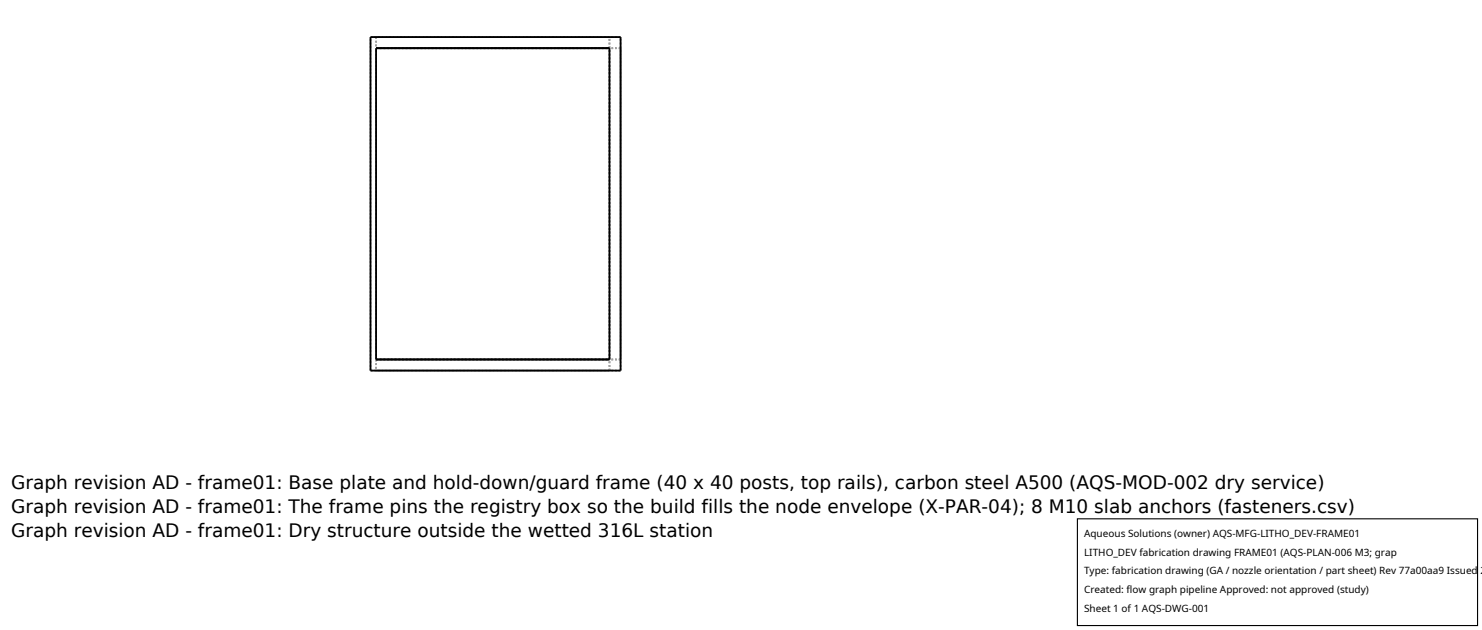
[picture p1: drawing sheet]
<svg xmlns="http://www.w3.org/2000/svg" width="212mm" height="90mm" viewBox="0 0 212 90" stroke-linecap="round" stroke-linejoin="round" font-family="sans-serif">
<defs><g id="words">
<g font-size="2.6">
<text x="1.6" y="69.8">Graph revision AD - frame01: Base plate and hold-down/guard frame (40 x 40 posts, top rails), carbon steel A500 (AQS-MOD-002 dry service)</text>
<text x="1.6" y="73.3">Graph revision AD - frame01: The frame pins the registry box so the build fills the node envelope (X-PAR-04); 8 M10 slab anchors (fasteners.csv)</text>
<text x="1.6" y="76.7">Graph revision AD - frame01: Dry structure outside the wetted 316L station</text>
</g>
<g font-size="1.4">
<text x="154.8" y="76.6">Aqueous Solutions (owner) AQS-MFG-LITHO_DEV-FRAME01</text>
<text x="154.8" y="79.3">LITHO_DEV fabrication drawing FRAME01 (AQS-PLAN-006 M3; grap</text>
<text x="154.8" y="82">Type: fabrication drawing (GA / nozzle orientation / part sheet) Rev 77a00aa9 Issued 2</text>
<text x="154.8" y="84.7">Created: flow graph pipeline Approved: not approved (study)</text>
<text x="154.8" y="87.4">Sheet 1 of 1 AQS-DWG-001</text>
</g>
</g></defs>
<g fill="none" stroke="#a0a0a0" stroke-width=".26" stroke-dasharray=".3 .3" stroke-linecap="butt">
<path d="M52.9 5.3h35.7M53.7 5.3v1.6M53.7 6.9h33.3M53.7 5.3h33.3M87 6.9v-1.6M87 5.3h-33.3M88.6 6.9h-1.6M88.6 6.9v44.4M52.9 52.9h35.7M52.9 52.9v-47.6M53.7 52.9h33.3M53.7 51.3h33.3"/>
<path d="M53.7 51.3v1.6M53.7 51.3v-44.4M87 52.9h-33.3M87 52.9v-1.6M87 51.3v-44.4M88.6 51.3h-1.6M88.6 51.3v-44.4M88.6 52.9v-47.6"/>
</g>
<path d="M52.9 5.3h35.7v47.6h-35.7zM53.7 6.9h33.3v44.4h-33.3z" fill="none" stroke="#000" stroke-width=".26"/>
<path d="M153.9 74.1h57.1v15.2h-57.1z" fill="#fff" stroke="#000" stroke-width=".16"/>
<use href="#words"/>
</svg>
